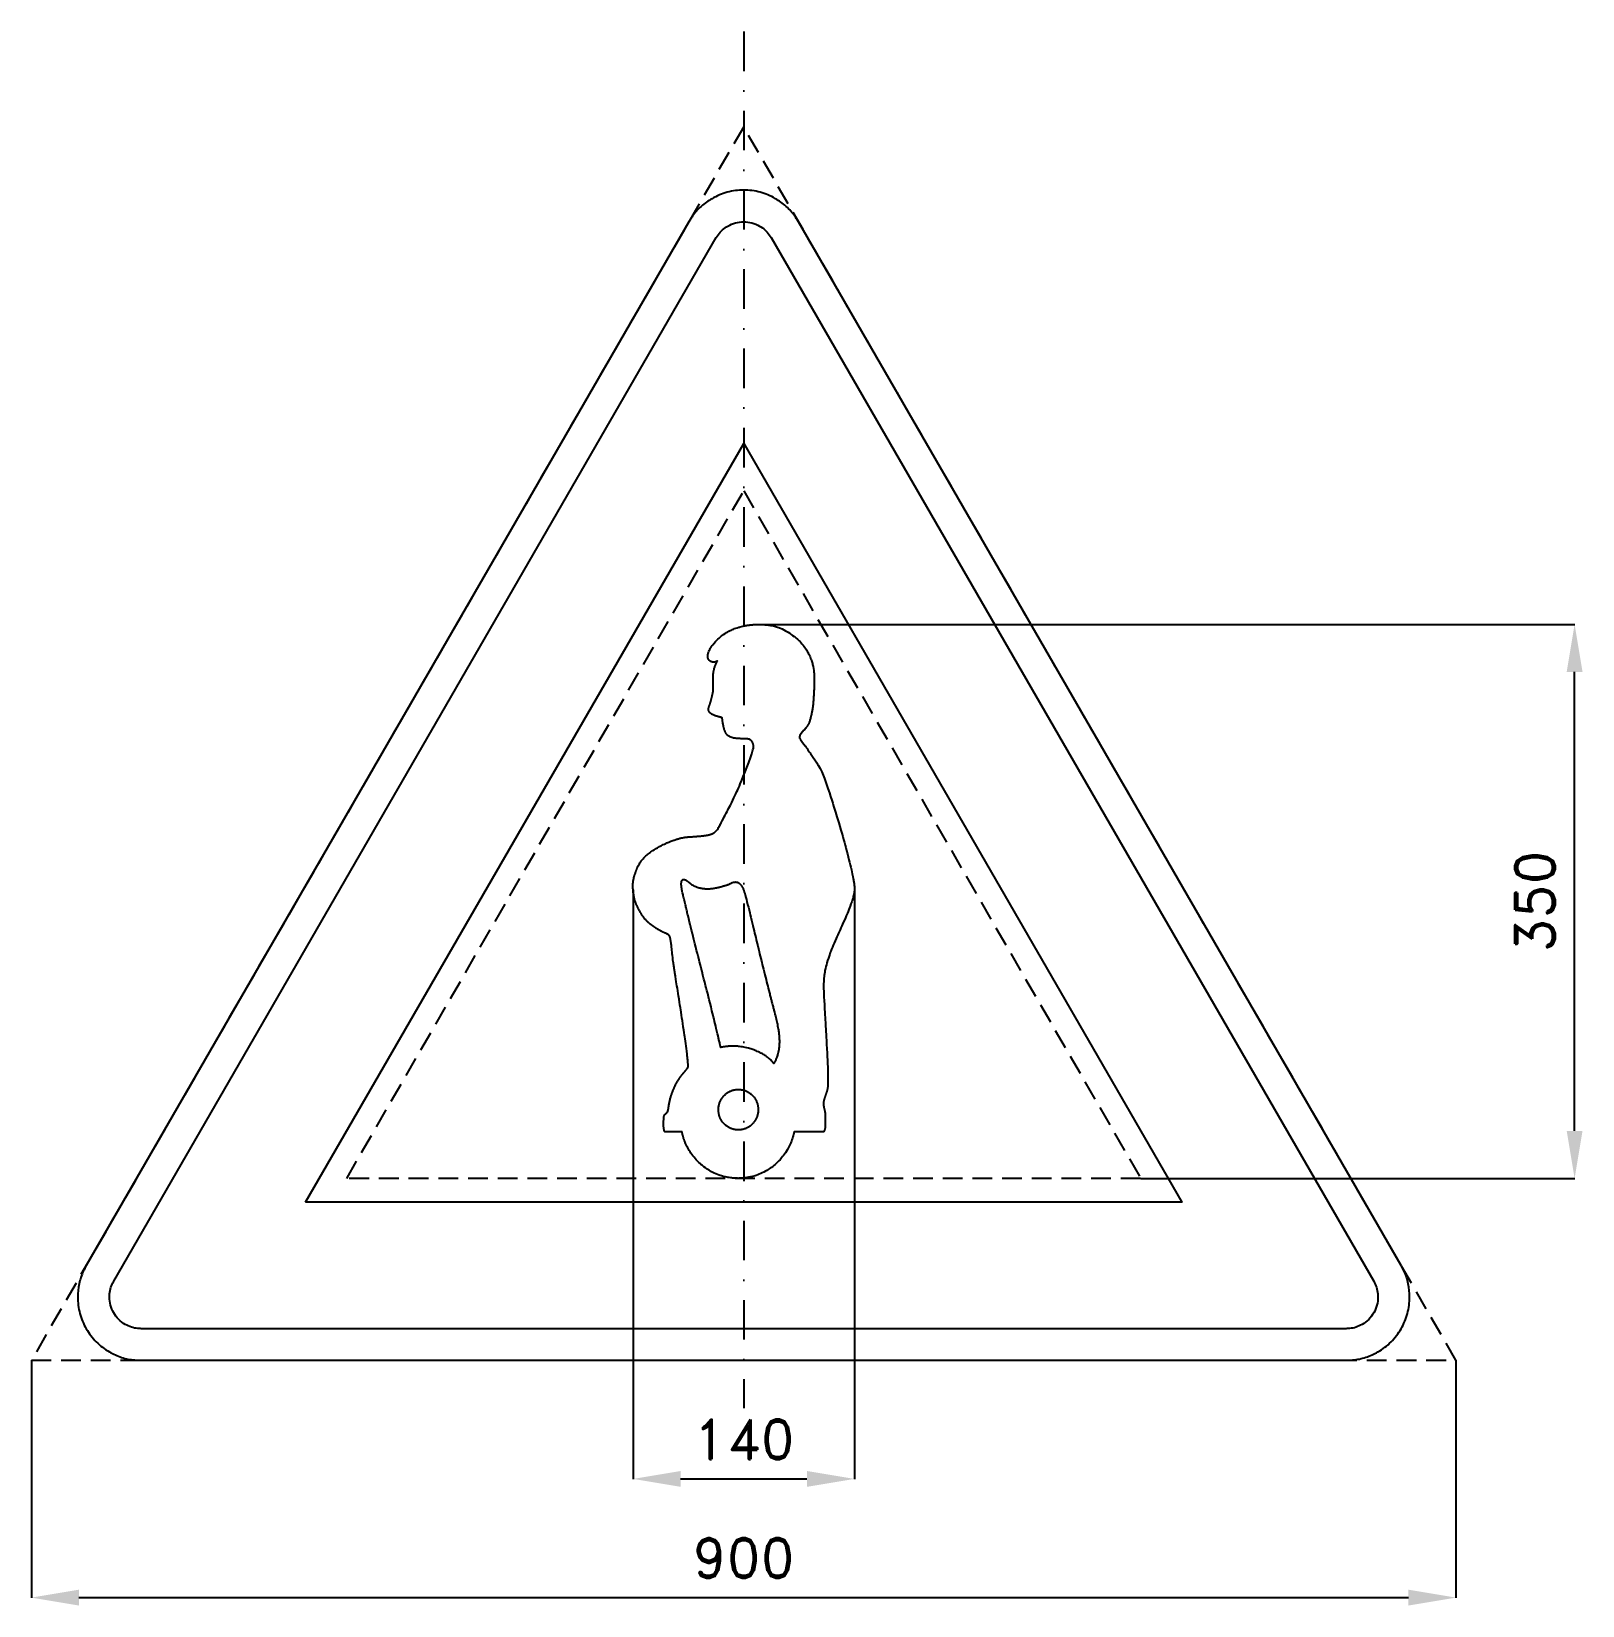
# Model space of a CAD drawing. Header units: millimetres. Extents: x -29 to 951, y -155 to 840.
import ezdxf

# ---------------------------------------------------------------- set-up
doc = ezdxf.new("R2010")
doc.units = ezdxf.units.MM
doc.header["$LTSCALE"] = 5
doc.linetypes.add('ČERCHOVANÁX2', pattern=[2, 1, -0.5, 0, -0.5])
doc.linetypes.add('ČÁRKOVANÁX2', pattern=[1.5, 1, -0.5])
doc.layers.add('Kóty', color=2, linetype='Continuous')
doc.layers.add('Značka', color=7, linetype='Continuous')
doc.styles.get("Standard").update_dxf_attribs({"font": 'romand.shx', "height": 25})
doc.dimstyles.get("Standard").update_dxf_attribs({"dimtxt": 25, "dimasz": 30, "dimexe": 0.18, "dimexo": 0.0625, "dimgap": 12.5, "dimtad": 1, "dimdec": 0, "dimzin": 0, "dimdsep": 46, "dimtxsty": 'Standard', "dimcen": 0.09, "dimadec": 0, "dimazin": 0, "dimtfac": 1, "dimtdec": 0, "dimtofl": 0, "dimtmove": 0, "dimatfit": 3, "dimfxl": 1, "dimtolj": 1, "dimtzin": 0, "dimarcsym": 0})

msp = doc.modelspace()

# ---------------------------------------------------------------- blocks, each defined once
blk = doc.blocks.new('*D0')
at = {"layer": 'Defpoints', "color": 0, "transparency": 16777216}
for p in [(-29.28, 0.06), (870.72, 0.06), (870.72, -149.94)]:
    blk.add_point(p, dxfattribs=at)
at = {"layer": 'Kóty', "color": 0, "lineweight": -2, "transparency": 16777216}
for p, q in [((-29.28, 0), (-29.28, -150.12)), ((870.72, 0), (870.72, -150.12)), ((0.72, -149.94), (840.72, -149.94))]:
    blk.add_line(p, q, dxfattribs=at)
at = {"layer": 'Kóty', "color": 0, "transparency": 16777216}
for points in [[(0.72, -144.94), (0.72, -154.94), (-29.28, -149.94)], [(840.72, -144.94), (840.72, -154.94), (870.72, -149.94)]]:
    blk.add_solid(points, dxfattribs=at)
at = {"layer": 'Kóty', "color": 0, "transparency": 16777216, "insert": (420.72, -124.94), "char_height": 25, "attachment_point": 5}
blk.add_mtext('\\A1;900', dxfattribs=at)
blk = doc.blocks.new('*D1')
at = {"layer": 'Defpoints', "color": 0, "transparency": 16777216}
for p in [(430.45, 465), (945.72, 465), (671.53, 115)]:
    blk.add_point(p, dxfattribs=at)
at = {"layer": 'Kóty', "color": 0, "lineweight": -2, "transparency": 16777216}
for p, q in [((430.52, 465), (945.9, 465)), ((945.72, 145), (945.72, 435)), ((671.59, 115), (945.9, 115))]:
    blk.add_line(p, q, dxfattribs=at)
at = {"layer": 'Kóty', "color": 0, "transparency": 16777216}
for points in [[(940.72, 435), (950.72, 435), (945.72, 465)], [(940.72, 145), (950.72, 145), (945.72, 115)]]:
    blk.add_solid(points, dxfattribs=at)
at = {"layer": 'Kóty', "color": 0, "transparency": 16777216, "insert": (920.72, 290), "char_height": 25, "attachment_point": 5, "rotation": 90}
blk.add_mtext('\\A1;350', dxfattribs=at)
blk = doc.blocks.new('*D2')
at = {"layer": 'Defpoints', "color": 0, "transparency": 16777216}
for p in [(490.69, 298.94), (350.82, 297.43), (490.69, -74.94)]:
    blk.add_point(p, dxfattribs=at)
at = {"layer": 'Kóty', "color": 0, "lineweight": -2, "transparency": 16777216}
for p, q in [((490.69, 298.88), (490.69, -75.12)), ((350.82, 297.37), (350.82, -75.12)), ((380.82, -74.94), (460.69, -74.94))]:
    blk.add_line(p, q, dxfattribs=at)
at = {"layer": 'Kóty', "color": 0, "transparency": 16777216}
for points in [[(380.82, -69.94), (380.82, -79.94), (350.82, -74.94)], [(460.69, -69.94), (460.69, -79.94), (490.69, -74.94)]]:
    blk.add_solid(points, dxfattribs=at)
at = {"layer": 'Kóty', "color": 0, "transparency": 16777216, "insert": (420.76, -49.94), "char_height": 25, "attachment_point": 5}
blk.add_mtext('\\A1;140', dxfattribs=at)

# ---------------------------------------------------------------- dimensions: what is measured, and where the dimension line sits
at = {"layer": 'Kóty'}
dim = msp.add_linear_dim(base=(945.72, 465), p1=(671.53, 115), p2=(430.45, 465), angle=90, dimstyle='Standard', dxfattribs=at)
dim.commit()
dim.dimension.update_dxf_attribs({"geometry": '*D1', "text_midpoint": (920.72, 290)})
for base, p1, p2, picture, middle in [((490.69, -74.94), (350.82, 297.43), (490.69, 298.94), '*D2', (420.76, -49.94)), ((870.72, -149.94), (-29.28, 0.06), (870.72, 0.06), '*D0', (420.72, -124.94))]:
    dim = msp.add_linear_dim(base=base, p1=p1, p2=p2, dimstyle='Standard', dxfattribs=at)
    dim.commit()
    dim.dimension.update_dxf_attribs({"geometry": picture, "text_midpoint": middle})

# ---------------------------------------------------------------- linework, layer by layer
at = {"layer": 'Značka', "color": 6, "linetype": 'ČERCHOVANÁX2', "lineweight": 25, "ltscale": 5}
msp.add_line((420.72, 839.71), (420.72, -30.29), dxfattribs=at)
at = {"layer": 'Značka', "color": 6, "linetype": 'ČÁRKOVANÁX2', "ltscale": 2.5}
for points in [[(870.72, 0.06), (420.72, 779.48), (-29.28, 0.06)], [(169.9, 115), (420.72, 549.42), (671.53, 115)]]:
    msp.add_lwpolyline(points, close=True, dxfattribs=at)
at = {"layer": 'Značka', "color": 5}
for points in [[(836.08, 60), (455.36, 719.42), (454.24, 721.19, 0.010748), (453.08, 722.93, 0.055773), (447.54, 729.17, 0.055979), (440.72, 734.06, 0.069561), (431.09, 738.14, 0.069791), (420.72, 739.42, 0.069502), (410.36, 738.12, 0.067732), (400.72, 734.06, 0.055944), (393.86, 729.2, 0.061133), (388.36, 722.93, 0.012257), (387.19, 721.2), (386.08, 719.42), (5.36, 60, 0.003576), (4.38, 58.15, 0.010722), (3.46, 56.27, 0.055711), (0.83, 48.35, 0.055985), (0, 40, 0.069591), (1.29, 29.62, 0.069767), (5.36, 20, 0.069481), (11.67, 11.68, 0.067775), (20, 5.36, 0.055964), (27.65, 1.85, 0.061097), (35.82, 0.22, 0.01224), (37.91, 0.07, 0.004081), (40, 0), (801.43, 0, 0.003581), (803.53, 0.08, 0.010743), (805.62, 0.22, 0.055797), (813.79, 1.9, 0.055991), (821.43, 5.36, 0.069582), (829.78, 11.66, 0.069787), (836.08, 20, 0.069497), (840.13, 29.62, 0.067792), (841.43, 40, 0.055928), (840.65, 48.37, 0.060939), (837.98, 56.27), (837.06, 58.15), (836.08, 60)], [(426.95, 388.14), (426.95, 388.17), (426.94, 388.21), (426.92, 388.47), (426.88, 388.73), (426.83, 388.97), (426.77, 389.22), (426.7, 389.46), (426.62, 389.69), (426.55, 389.88), (426.47, 390.06), (426.36, 390.29), (426.24, 390.52), (426.11, 390.75), (425.97, 390.98), (425.85, 391.16), (425.71, 391.34), (425.57, 391.5), (425.42, 391.66), (425.3, 391.78), (425.17, 391.9), (425, 392.03), (424.82, 392.15), (424.76, 392.2), (424.69, 392.24), (424.63, 392.27), (424.57, 392.31), (424.51, 392.34), (424.45, 392.37), (424.4, 392.39), (424.35, 392.41), (424.3, 392.44), (424.25, 392.46), (424.24, 392.46), (424.23, 392.47), (424.06, 392.5), (423.9, 392.53), (423.55, 392.59), (423.21, 392.63, 0.012271), (422.31, 392.72, 0.008486), (421.41, 392.77, 0.006238), (420.16, 392.81), (418.91, 392.83, -0.005996), (417.64, 392.87, -0.011331), (416.37, 392.95, -0.013765), (415.36, 393.06, -0.018795), (414.37, 393.23, -0.027309), (413.17, 393.55, -0.029487), (412, 394), (411.67, 394.16), (411.35, 394.33), (411.09, 394.5), (410.84, 394.68), (410.6, 394.87), (410.38, 395.08), (410.21, 395.26), (410.05, 395.44), (409.86, 395.68), (409.69, 395.93), (409.55, 396.15), (409.43, 396.37), (409.33, 396.56), (409.24, 396.75), (409.16, 396.95), (409.08, 397.15), (409.02, 397.31), (408.97, 397.47), (408.9, 397.67), (408.84, 397.88), (408.71, 398.2), (408.58, 398.52), (408.48, 398.79), (408.4, 399.06), (408.31, 399.33), (408.23, 399.61), (408.17, 399.83), (408.12, 400.05), (408.05, 400.33), (407.98, 400.61), (407.87, 401.13), (407.76, 401.65), (407.68, 402.09), (407.6, 402.53), (407.53, 402.97), (407.46, 403.41), (407.41, 403.77), (407.37, 404.12), (407.31, 404.56), (407.26, 405), (407.25, 405.13), (407.24, 405.26), (407.22, 405.37), (407.21, 405.47), (407.2, 405.58), (407.19, 405.69), (407.18, 405.77), (407.17, 405.86), (407.16, 405.95), (407.16, 406.04), (407.15, 406.06), (407.15, 406.07), (407.15, 406.08), (407.14, 406.08), (407.13, 406.08), (407.11, 406.08), (407.08, 406.09), (407.05, 406.1), (407, 406.11), (406.96, 406.13), (406.92, 406.14), (406.87, 406.15), (406.84, 406.16), (406.8, 406.17), (406.76, 406.18), (406.72, 406.19), (406.61, 406.22), (406.51, 406.25), (406.42, 406.28), (406.33, 406.3), (406.25, 406.33), (406.16, 406.35), (406.09, 406.37), (406.02, 406.39), (405.93, 406.41), (405.84, 406.43), (405.58, 406.51), (405.32, 406.58), (405.11, 406.64), (404.89, 406.7), (404.68, 406.76), (404.46, 406.82), (404.29, 406.87), (404.12, 406.92), (403.9, 406.99), (403.69, 407.05), (403.37, 407.15), (403.06, 407.25), (402.79, 407.34), (402.53, 407.43), (402.28, 407.52), (402.02, 407.62), (401.81, 407.7), (401.61, 407.79), (401.36, 407.9), (401.11, 408.02), (400.93, 408.11), (400.76, 408.2), (400.61, 408.28), (400.47, 408.36), (400.32, 408.45), (400.18, 408.54), (400.07, 408.61), (399.96, 408.69), (399.83, 408.79), (399.7, 408.9), (399.59, 409), (399.48, 409.1), (399.39, 409.19), (399.3, 409.29), (399.21, 409.38), (399.13, 409.48), (399.07, 409.56), (399.01, 409.64), (398.94, 409.75), (398.88, 409.86), (398.8, 409.99), (398.74, 410.12), (398.69, 410.23), (398.64, 410.35), (398.6, 410.47), (398.57, 410.59), (398.55, 410.69), (398.53, 410.79), (398.51, 410.91), (398.49, 411.04), (398.48, 411.15), (398.47, 411.26), (398.47, 411.36), (398.47, 411.45), (398.47, 411.55), (398.48, 411.64), (398.48, 411.72), (398.49, 411.79), (398.5, 411.88), (398.52, 411.98), (398.55, 412.15), (398.59, 412.31), (398.62, 412.45), (398.66, 412.59), (398.7, 412.73), (398.75, 412.86), (398.79, 412.97), (398.83, 413.08), (398.87, 413.21), (398.92, 413.35), (398.98, 413.5), (399.04, 413.66), (399.08, 413.78), (399.13, 413.91), (399.18, 414.04), (399.22, 414.17), (399.26, 414.27), (399.3, 414.38), (399.34, 414.5), (399.38, 414.63), (399.45, 414.84), (399.52, 415.04), (399.58, 415.21), (399.63, 415.39), (399.68, 415.56), (399.74, 415.73), (399.78, 415.87), (399.82, 416.01), (399.87, 416.18), (399.92, 416.35), (399.98, 416.57), (400.04, 416.78), (400.09, 416.96), (400.14, 417.14), (400.19, 417.32), (400.24, 417.5), (400.27, 417.64), (400.31, 417.78), (400.36, 417.96), (400.4, 418.14), (400.46, 418.36), (400.51, 418.57), (400.55, 418.75), (400.6, 418.92), (400.64, 419.1), (400.68, 419.28), (400.72, 419.42), (400.75, 419.57), (400.79, 419.75), (400.83, 419.92), (400.85, 420.03), (400.87, 420.13), (400.89, 420.22), (400.91, 420.31), (400.93, 420.39), (400.95, 420.48), (400.96, 420.55), (400.98, 420.62), (400.99, 420.7), (401.01, 420.79), (401.04, 420.93), (401.07, 421.07), (401.1, 421.19), (401.12, 421.3), (401.15, 421.42), (401.17, 421.54), (401.19, 421.63), (401.2, 421.72), (401.23, 421.84), (401.25, 421.96), (401.33, 422.48), (401.39, 423.01), (401.44, 423.45), (401.47, 423.9), (401.49, 424.34), (401.5, 424.78), (401.51, 425.14), (401.51, 425.5), (401.51, 425.94), (401.5, 426.39), (401.49, 426.82), (401.48, 427.25), (401.46, 427.6), (401.45, 427.96), (401.43, 428.32), (401.42, 428.67), (401.41, 428.96), (401.4, 429.24), (401.39, 429.6), (401.38, 429.95), (401.37, 430.41), (401.37, 430.86), (401.37, 431.24), (401.38, 431.61), (401.39, 431.99), (401.4, 432.37), (401.42, 432.67), (401.44, 432.97), (401.48, 433.35), (401.51, 433.72), (401.56, 434.13), (401.62, 434.54), (401.67, 434.87), (401.73, 435.21), (401.79, 435.55), (401.86, 435.88), (401.92, 436.15), (401.98, 436.41), (402.06, 436.75), (402.15, 437.08), (402.29, 437.58), (402.45, 438.08), (402.58, 438.49), (402.73, 438.9), (402.88, 439.31), (403.04, 439.72), (403.17, 440.04), (403.31, 440.36), (403.46, 440.7), (403.61, 441.03), (403.64, 441.09), (403.67, 441.15), (403.67, 441.16), (403.68, 441.17), (403.69, 441.2), (403.7, 441.22), (403.73, 441.28), (403.76, 441.34), (403.79, 441.41), (403.83, 441.49), (403.87, 441.57), (403.91, 441.65), (403.94, 441.71), (403.97, 441.77), (404, 441.84), (404.04, 441.91), (404.04, 441.92), (404.05, 441.93), (404.04, 441.93), (404.03, 441.92), (404.01, 441.9), (403.99, 441.89), (403.97, 441.87), (403.94, 441.85), (403.92, 441.83), (403.89, 441.81), (403.87, 441.8), (403.85, 441.79), (403.83, 441.77), (403.8, 441.76), (403.74, 441.71), (403.67, 441.67), (403.62, 441.64), (403.56, 441.61), (403.5, 441.58), (403.45, 441.56), (403.4, 441.54), (403.35, 441.52), (403.3, 441.49), (403.24, 441.47), (403.12, 441.43), (403.01, 441.39), (402.91, 441.36), (402.81, 441.33), (402.72, 441.31), (402.62, 441.29), (402.54, 441.27), (402.46, 441.26), (402.36, 441.25), (402.26, 441.24, -0.00743), (402.01, 441.21, -0.016082), (401.75, 441.2, -0.015792), (401.54, 441.2), (401.33, 441.21), (401.12, 441.24), (400.91, 441.27), (400.74, 441.31), (400.58, 441.35), (400.37, 441.42), (400.18, 441.5), (399.99, 441.57), (399.81, 441.66), (399.66, 441.74), (399.51, 441.83), (399.38, 441.93), (399.24, 442.03), (399.14, 442.12), (399.04, 442.21), (398.92, 442.33), (398.81, 442.45), (398.67, 442.63), (398.55, 442.81), (398.45, 442.97), (398.37, 443.14), (398.29, 443.31), (398.22, 443.48), (398.17, 443.62), (398.13, 443.77), (398.09, 443.95), (398.05, 444.13), (398.01, 444.43), (397.99, 444.73), (397.99, 444.98), (398, 445.23), (398.02, 445.47), (398.05, 445.72), (398.09, 445.92), (398.13, 446.12), (398.18, 446.36), (398.24, 446.6), (398.47, 447.34), (398.74, 448.06), (398.99, 448.65), (399.28, 449.22), (399.6, 449.78), (399.93, 450.33), (400.22, 450.76), (400.51, 451.18), (400.89, 451.7), (401.29, 452.21), (402.08, 453.2), (402.9, 454.16), (403.61, 454.92), (404.36, 455.67), (405.12, 456.38), (405.91, 457.06), (406.55, 457.59), (407.21, 458.09), (408.06, 458.7), (408.93, 459.27), (409.79, 459.82), (410.67, 460.34), (411.42, 460.75), (412.18, 461.14), (412.95, 461.5), (413.74, 461.85), (414.37, 462.11), (415, 462.36), (415.81, 462.65), (416.62, 462.93), (417.6, 463.24, -0.007215), (418.59, 463.53), (419.42, 463.75), (420.25, 463.96, -0.005772), (421.09, 464.14, -0.005811), (421.93, 464.3), (422.6, 464.42, -0.005306), (423.28, 464.53, -0.005665), (424.13, 464.64, -0.003665), (424.98, 464.73, -0.003488), (425.79, 464.82, -0.005367), (426.61, 464.89, -0.004917), (427.3, 464.93, -0.004106), (427.98, 464.96, -0.003556), (428.66, 464.99, -0.00356), (429.35, 465), (429.9, 465), (430.45, 465), (431.13, 464.99), (431.82, 464.97, -0.003444), (432.83, 464.94, -0.005494), (433.84, 464.88, -0.00552), (434.68, 464.82), (435.52, 464.74), (436.36, 464.65), (437.19, 464.53), (437.85, 464.42), (438.51, 464.29), (439.33, 464.11), (440.15, 463.91, -0.010987), (441.51, 463.52, -0.01419), (442.84, 463.06, -0.012249), (443.94, 462.63), (445.02, 462.14), (446.09, 461.62), (447.13, 461.06), (447.96, 460.59), (448.77, 460.09), (449.77, 459.44), (450.76, 458.76), (451.65, 458.13), (452.53, 457.48), (453.24, 456.92), (453.94, 456.35), (454.63, 455.76), (455.3, 455.14), (455.82, 454.64), (456.33, 454.13), (456.95, 453.47), (457.55, 452.79), (458.23, 451.98), (458.89, 451.15), (459.41, 450.43), (459.92, 449.7), (460.4, 448.95), (460.85, 448.19), (461.21, 447.57), (461.54, 446.94), (461.94, 446.15), (462.31, 445.34), (462.67, 444.53), (463.01, 443.72), (463.27, 443.03), (463.51, 442.33), (463.74, 441.64), (463.95, 440.93), (464.11, 440.36), (464.25, 439.79), (464.41, 439.08), (464.56, 438.36), (464.78, 437.18), (464.95, 435.99), (465.07, 435), (465.16, 434.01), (465.23, 433.01), (465.27, 432.01), (465.3, 431.21), (465.31, 430.41), (465.31, 429.4), (465.3, 428.4), (465.28, 427.56), (465.26, 426.71), (465.24, 426.01), (465.22, 425.3), (465.19, 424.6), (465.16, 423.89), (465.13, 423.33), (465.1, 422.77), (465.06, 422.07), (465.02, 421.36), (464.99, 420.69), (464.95, 420.01), (464.91, 419.45), (464.88, 418.88), (464.84, 418.32), (464.8, 417.75), (464.77, 417.3), (464.73, 416.85), (464.69, 416.29), (464.64, 415.72), (464.58, 415.07), (464.52, 414.42), (464.46, 413.88), (464.39, 413.33), (464.32, 412.8), (464.25, 412.26), (464.19, 411.83), (464.12, 411.4), (464.03, 410.86), (463.93, 410.33), (463.84, 409.84), (463.74, 409.35), (463.66, 408.94), (463.57, 408.53), (463.47, 408.13), (463.38, 407.72), (463.3, 407.39), (463.22, 407.07), (463.13, 406.66), (463.03, 406.25), (462.88, 405.65), (462.73, 405.06), (462.59, 404.57), (462.44, 404.08), (462.29, 403.6), (462.11, 403.12), (461.96, 402.75), (461.8, 402.38), (461.57, 401.93), (461.32, 401.49), (461.2, 401.29), (461.08, 401.1), (460.97, 400.94), (460.86, 400.78), (460.75, 400.62), (460.64, 400.46), (460.54, 400.34), (460.45, 400.21), (460.35, 400.08), (460.25, 399.95), (460.23, 399.93), (460.21, 399.9), (459.96, 399.59), (459.71, 399.27), (459.25, 398.7), (458.8, 398.14), (457.94, 397.09), (457.09, 396.02), (456.66, 395.45), (456.28, 394.85), (456.13, 394.54), (456.01, 394.22), (455.97, 394), (455.95, 393.78), (455.96, 393.56), (456, 393.35), (456.07, 393.12), (456.17, 392.9), (456.35, 392.56), (456.56, 392.23), (457.02, 391.59), (457.5, 390.96), (458.61, 389.52), (459.69, 388.05), (460.24, 387.29), (460.79, 386.52), (461.25, 385.88), (461.7, 385.24), (462.16, 384.6), (462.62, 383.96), (462.98, 383.44), (463.34, 382.93), (463.8, 382.28), (464.25, 381.64), (466.11, 378.9, -0.014828), (467.84, 376.08), (468.98, 374.01), (470.01, 371.89), (470.93, 369.79), (471.77, 367.65), (472.44, 365.8), (473.08, 363.94), (473.98, 361.25), (474.87, 358.55), (475.61, 356.29), (476.34, 354.03), (476.95, 352.15), (477.54, 350.26), (478.14, 348.37), (478.72, 346.48), (479.19, 344.97), (479.65, 343.45), (480.22, 341.56), (480.79, 339.66), (481.48, 337.32), (482.17, 334.99), (482.73, 333.04), (483.29, 331.09), (483.84, 329.13), (484.39, 327.18), (484.82, 325.61), (485.24, 324.05), (485.76, 322.09), (486.28, 320.12), (486.77, 318.23), (487.25, 316.33), (487.64, 314.75), (488.03, 313.16), (488.4, 311.57), (488.76, 309.98), (489.04, 308.7), (489.31, 307.42), (489.64, 305.82), (489.96, 304.21), (490.08, 303.58), (490.2, 302.95), (490.29, 302.43), (490.38, 301.9), (490.46, 301.38), (490.53, 300.85), (490.58, 300.43), (490.62, 300), (490.66, 299.47), (490.69, 298.94), (490.7, 298.7), (490.71, 298.47), (490.71, 298.27), (490.71, 298.07), (490.71, 297.87), (490.71, 297.67), (490.7, 297.51), (490.7, 297.35), (490.69, 297.15), (490.68, 296.95), (490.6, 296.08), (490.47, 295.21), (490.33, 294.49), (490.17, 293.78), (489.99, 293.07), (489.79, 292.36), (489.62, 291.79), (489.44, 291.23), (489.21, 290.53), (488.97, 289.83), (488.49, 288.46), (487.99, 287.08), (487.56, 285.95), (487.12, 284.82), (486.68, 283.7), (486.22, 282.58), (485.85, 281.68), (485.48, 280.79), (485, 279.68), (484.52, 278.58), (483.88, 277.12), (483.23, 275.67), (482.68, 274.46), (482.13, 273.26), (481.58, 272.05), (481.03, 270.84), (480.59, 269.88), (480.16, 268.91), (479.61, 267.7), (479.08, 266.49), (478.43, 265.02), (477.8, 263.55), (477.28, 262.32), (476.78, 261.09), (476.29, 259.85), (475.81, 258.61), (475.43, 257.61), (475.07, 256.6), (474.62, 255.34), (474.2, 254.07), (473.73, 252.63), (473.29, 251.19), (472.94, 249.98), (472.63, 248.76), (472.33, 247.53), (472.07, 246.3), (471.89, 245.31), (471.73, 244.32), (471.58, 243.26), (471.46, 242.2), (471.45, 242.01), (471.43, 241.82), (471.43, 241.81), (471.43, 241.79), (471.42, 241.75), (471.42, 241.72), (471.41, 241.63), (471.4, 241.54), (471.39, 241.42), (471.38, 241.3), (471.37, 241.18), (471.36, 241.06), (471.35, 240.96), (471.34, 240.87), (471.34, 240.75), (471.33, 240.63), (471.31, 240.34), (471.3, 240.06), (471.28, 239.82), (471.27, 239.59), (471.27, 239.35), (471.26, 239.11), (471.25, 238.92), (471.25, 238.73), (471.24, 238.53), (471.24, 238.33), (471.24, 238.3), (471.24, 238.26), (471.24, 238.04), (471.23, 237.82), (471.23, 237.39), (471.23, 236.95), (471.23, 235.87), (471.24, 234.78), (471.28, 233.33), (471.32, 231.88), (471.38, 230.43), (471.45, 228.98), (471.52, 227.82), (471.58, 226.66), (471.67, 225.21), (471.75, 223.76), (471.86, 221.84), (471.98, 219.93), (472.07, 218.33), (472.16, 216.74), (472.25, 215.14), (472.34, 213.55), (472.41, 212.27), (472.48, 211), (472.57, 209.4), (472.65, 207.81), (472.76, 205.86), (472.87, 203.92), (472.96, 202.3), (473.05, 200.69), (473.14, 199.07), (473.23, 197.45), (473.3, 196.15), (473.36, 194.86), (473.45, 193.24), (473.53, 191.62), (473.61, 190.02), (473.69, 188.41), (473.75, 187.08), (473.8, 185.74), (473.85, 184.41), (473.89, 183.07), (473.91, 182), (473.93, 180.93), (473.94, 179.6), (473.95, 178.26), (473.94, 177.8), (473.94, 177.34), (473.94, 176.95), (473.93, 176.57), (473.93, 176.18), (473.92, 175.8), (473.91, 175.49), (473.91, 175.18), (473.9, 174.79), (473.88, 174.41), (473.87, 174.08), (473.86, 173.75), (473.85, 173.48), (473.83, 173.21), (473.81, 172.93), (473.78, 172.66), (473.76, 172.44), (473.74, 172.23), (473.7, 171.96), (473.65, 171.69), (473.62, 171.5), (473.58, 171.32), (473.55, 171.16), (473.51, 171.01), (473.48, 170.86), (473.44, 170.71), (473.4, 170.58), (473.37, 170.46), (473.33, 170.31), (473.28, 170.16), (473.22, 169.95), (473.16, 169.73), (473.1, 169.56), (473.04, 169.38), (472.98, 169.2), (472.92, 169.03), (472.88, 168.89), (472.83, 168.75), (472.77, 168.57), (472.71, 168.4), (472.63, 168.18), (472.55, 167.95), (472.49, 167.77), (472.42, 167.59), (472.36, 167.4), (472.29, 167.22), (472.24, 167.07), (472.19, 166.92), (472.13, 166.74), (472.06, 166.55), (471.99, 166.34), (471.92, 166.12), (471.86, 165.94), (471.8, 165.76), (471.74, 165.58), (471.68, 165.4), (471.64, 165.26), (471.6, 165.11), (471.55, 164.93), (471.5, 164.75), (471.47, 164.65), (471.44, 164.55), (471.42, 164.47), (471.4, 164.38), (471.37, 164.3), (471.35, 164.22), (471.34, 164.15), (471.32, 164.08), (471.3, 164), (471.28, 163.92), (471.26, 163.82), (471.25, 163.73), (471.23, 163.65), (471.22, 163.58), (471.2, 163.5), (471.19, 163.42), (471.18, 163.36), (471.17, 163.3), (471.16, 163.22), (471.15, 163.14), (471.12, 162.9), (471.1, 162.65), (471.09, 162.45), (471.09, 162.25), (471.09, 162.04), (471.1, 161.84), (471.11, 161.67), (471.12, 161.51), (471.14, 161.31), (471.17, 161.11), (471.19, 160.9), (471.22, 160.7), (471.25, 160.53), (471.28, 160.36), (471.31, 160.2), (471.35, 160.03), (471.38, 159.9), (471.41, 159.76), (471.44, 159.6), (471.48, 159.43), (471.53, 159.22), (471.58, 159.01), (471.62, 158.84), (471.66, 158.67), (471.7, 158.5), (471.74, 158.32), (471.77, 158.18), (471.8, 158.04), (471.84, 157.87), (471.88, 157.7), (471.93, 157.48), (471.97, 157.26), (472.01, 157.07), (472.04, 156.89), (472.07, 156.7), (472.1, 156.51), (472.12, 156.36), (472.14, 156.22), (472.16, 156.03), (472.18, 155.84), (472.19, 155.75), (472.2, 155.65), (472.21, 155.57), (472.22, 155.49), (472.22, 155.41), (472.23, 155.33), (472.23, 155.27), (472.23, 155.21), (472.24, 155.13), (472.24, 155.05), (472.24, 154.95), (472.24, 154.85), (472.24, 154.77), (472.24, 154.68), (472.24, 154.6), (472.24, 154.52), (472.24, 154.45), (472.24, 154.39), (472.24, 154.3), (472.24, 154.22), (472.24, 153.94), (472.24, 153.66), (472.24, 153.43), (472.24, 153.2), (472.24, 152.96), (472.25, 152.73), (472.25, 152.55), (472.25, 152.36), (472.26, 152.13), (472.26, 151.89), (472.27, 151.63), (472.27, 151.36), (472.28, 151.13), (472.28, 150.91), (472.29, 150.69), (472.29, 150.47), (472.29, 150.29), (472.3, 150.11), (472.3, 149.89), (472.3, 149.66), (472.29, 149.4), (472.29, 149.13), (472.29, 148.91), (472.28, 148.69), (472.27, 148.47), (472.26, 148.24), (472.25, 148.07), (472.23, 147.89), (472.22, 147.67), (472.19, 147.45), (472.17, 147.21), (472.14, 146.98), (472.11, 146.78), (472.08, 146.59), (472.05, 146.39), (472, 146.2), (471.97, 146.05), (471.93, 145.9), (471.87, 145.71), (471.81, 145.52), (471.78, 145.44), (471.75, 145.37), (471.73, 145.3), (471.7, 145.24), (471.67, 145.17), (471.64, 145.11), (471.62, 145.06), (471.6, 145.01), (471.57, 144.95), (471.54, 144.89), (471.51, 144.85), (471.49, 144.81), (471.47, 144.77), (471.45, 144.74), (471.43, 144.7), (471.41, 144.67), (471.39, 144.64), (471.38, 144.62), (471.35, 144.58), (471.33, 144.55), (471.31, 144.53), (471.3, 144.51), (471.28, 144.49), (471.27, 144.47), (471.25, 144.45), (471.24, 144.43), (471.23, 144.42), (471.22, 144.4), (471.2, 144.38), (471.19, 144.37), (452.57, 144.37), (452.57, 144.34), (452.56, 144.32), (452.53, 144.16), (452.49, 144.01), (452.46, 143.86), (452.43, 143.71), (452.39, 143.56), (452.36, 143.41), (452.33, 143.29), (452.3, 143.17), (452.27, 143.04), (452.24, 142.92), (452.24, 142.89), (452.23, 142.87), (452.2, 142.72), (452.16, 142.56), (452.08, 142.26), (452, 141.95), (451.79, 141.19), (451.56, 140.44), (451.23, 139.43), (450.86, 138.44), (450.47, 137.46), (450.05, 136.5), (449.7, 135.73), (449.32, 134.98), (448.82, 134.05), (448.3, 133.13), (447.7, 132.11), (447.06, 131.11), (446.51, 130.3), (445.93, 129.5), (445.33, 128.72), (444.7, 127.96), (444.19, 127.37), (443.66, 126.78), (442.99, 126.07), (442.29, 125.37), (441.44, 124.56), (440.57, 123.77), (439.83, 123.13), (439.06, 122.52), (438.28, 121.93), (437.48, 121.36), (436.83, 120.92), (436.17, 120.5), (435.34, 119.99), (434.48, 119.51), (433.44, 118.94), (432.37, 118.4), (431.47, 117.98), (430.56, 117.59), (429.64, 117.23), (428.7, 116.9), (427.95, 116.65), (427.19, 116.42), (426.24, 116.17), (425.27, 115.93), (424.8, 115.82), (424.32, 115.72), (423.93, 115.64), (423.53, 115.57), (423.13, 115.5), (422.73, 115.43), (422.41, 115.38), (422.09, 115.34), (421.69, 115.29), (421.29, 115.24), (420.98, 115.2), (420.67, 115.17), (420.42, 115.15), (420.16, 115.12), (419.9, 115.1), (419.65, 115.08), (419.44, 115.07), (419.24, 115.06), (418.98, 115.04), (418.72, 115.03), (418.54, 115.03, -0.000978), (418.35, 115.02), (418.19, 115.02), (418.04, 115.01), (417.88, 115.01), (417.72, 115.01), (417.6, 115.01), (417.47, 115), (417.34, 115), (417.21, 115), (417.18, 115), (417.16, 115), (417.14, 115), (417.11, 115), (417.07, 115), (417.02, 115), (416.9, 115), (416.79, 115.01), (416.63, 115.01), (416.47, 115.01), (416.32, 115.01), (416.16, 115.02), (416.04, 115.02), (415.91, 115.02), (415.76, 115.03), (415.6, 115.03), (415.23, 115.05), (414.86, 115.07), (414.55, 115.09), (414.24, 115.12), (413.94, 115.14), (413.63, 115.17), (413.39, 115.2), (413.14, 115.22), (412.83, 115.26), (412.53, 115.3), (411.63, 115.43), (410.74, 115.58), (410, 115.72), (409.27, 115.88), (408.53, 116.05), (407.81, 116.24), (407.23, 116.4), (406.65, 116.58), (405.93, 116.81), (405.22, 117.06), (404.11, 117.47), (403.02, 117.91), (402.12, 118.31), (401.23, 118.74), (400.36, 119.2), (399.5, 119.67), (398.82, 120.08), (398.15, 120.49), (397.32, 121.04), (396.52, 121.6), (395.57, 122.29), (394.64, 123.01), (393.88, 123.64), (393.15, 124.29), (392.43, 124.95), (391.73, 125.64), (391.19, 126.21), (390.65, 126.78), (390.01, 127.52), (389.38, 128.28), (388.64, 129.2), (387.92, 130.15), (387.35, 130.96), (386.81, 131.79), (386.28, 132.63), (385.79, 133.48), (385.4, 134.18), (385.04, 134.88), (384.61, 135.77), (384.2, 136.67), (384.01, 137.12), (383.82, 137.56), (383.66, 137.93), (383.52, 138.31), (383.37, 138.68), (383.23, 139.06), (383.13, 139.36), (383.02, 139.66), (382.89, 140.05), (382.77, 140.43), (382.67, 140.72), (382.58, 141.01), (382.51, 141.25), (382.44, 141.5), (382.37, 141.74), (382.3, 141.98), (382.25, 142.18), (382.2, 142.38), (382.13, 142.62), (382.07, 142.87), (382.03, 143.05), (381.99, 143.23), (381.95, 143.38), (381.92, 143.53), (381.89, 143.68), (381.85, 143.83), (381.83, 143.95), (381.8, 144.07), (381.77, 144.19), (381.74, 144.32), (381.74, 144.34), (381.73, 144.37), (370.86, 144.37), (370.84, 144.39), (370.83, 144.41), (370.82, 144.43), (370.82, 144.45), (370.81, 144.47), (370.8, 144.49), (370.79, 144.5), (370.78, 144.52), (370.78, 144.54), (370.77, 144.56), (370.69, 144.74), (370.62, 144.92), (370.57, 145.08), (370.52, 145.24), (370.48, 145.4), (370.44, 145.56), (370.41, 145.69), (370.38, 145.82), (370.35, 145.98), (370.32, 146.15), (370.28, 146.36), (370.25, 146.58), (370.22, 146.76), (370.2, 146.94), (370.18, 147.12), (370.17, 147.3), (370.15, 147.45), (370.14, 147.59), (370.13, 147.77), (370.12, 147.96), (370.11, 148.19), (370.1, 148.42), (370.09, 148.61), (370.09, 148.81), (370.08, 149), (370.08, 149.2), (370.08, 149.35), (370.08, 149.51), (370.08, 149.7), (370.09, 149.89), (370.09, 150.13), (370.1, 150.36), (370.1, 150.55), (370.11, 150.74), (370.12, 150.93), (370.13, 151.12), (370.13, 151.28), (370.14, 151.43), (370.15, 151.62), (370.16, 151.82), (370.17, 151.9), (370.17, 151.99), (370.18, 152.06), (370.18, 152.14), (370.19, 152.21), (370.19, 152.28), (370.19, 152.34), (370.2, 152.4), (370.2, 152.47), (370.21, 152.55), (370.21, 152.63), (370.22, 152.71), (370.23, 152.78), (370.23, 152.85), (370.24, 152.92), (370.24, 152.99), (370.24, 153.04), (370.25, 153.1), (370.25, 153.16), (370.26, 153.23), (370.28, 153.42), (370.29, 153.62), (370.31, 153.77), (370.34, 153.93), (370.36, 154.09), (370.4, 154.25), (370.43, 154.37), (370.46, 154.49), (370.51, 154.64), (370.57, 154.79), (370.6, 154.85), (370.63, 154.91), (370.65, 154.97), (370.68, 155.02), (370.71, 155.07), (370.74, 155.12), (370.76, 155.16), (370.79, 155.2), (370.82, 155.24), (370.86, 155.29), (370.89, 155.34), (370.93, 155.38), (370.96, 155.42), (370.99, 155.45), (371.02, 155.49), (371.06, 155.52), (371.09, 155.55), (371.11, 155.58), (371.15, 155.61), (371.19, 155.64), (371.25, 155.69), (371.31, 155.74), (371.36, 155.78), (371.41, 155.82), (371.46, 155.86), (371.52, 155.9), (371.56, 155.93), (371.6, 155.96), (371.65, 156), (371.7, 156.04), (371.76, 156.08), (371.82, 156.13), (371.86, 156.16), (371.91, 156.2), (371.96, 156.24), (372, 156.29), (372.04, 156.32), (372.07, 156.35), (372.11, 156.4), (372.15, 156.44), (372.21, 156.51), (372.27, 156.58), (372.32, 156.64), (372.36, 156.7), (372.4, 156.76), (372.45, 156.82), (372.48, 156.87), (372.51, 156.93), (372.55, 156.99), (372.58, 157.06), (372.65, 157.2), (372.71, 157.33), (372.76, 157.45), (372.8, 157.57), (372.84, 157.68), (372.88, 157.8), (372.91, 157.9), (372.94, 158), (372.97, 158.12), (373, 158.24), (373.01, 158.3), (373.02, 158.35), (373.03, 158.4), (373.04, 158.44), (373.05, 158.49), (373.06, 158.54), (373.07, 158.57), (373.08, 158.61), (373.09, 158.66), (373.1, 158.7), (373.11, 158.8), (373.13, 158.9), (373.14, 158.98), (373.15, 159.06), (373.17, 159.14), (373.18, 159.22), (373.19, 159.29), (373.19, 159.35), (373.2, 159.42), (373.21, 159.49), (373.22, 159.5), (373.22, 159.51), (373.23, 159.59), (373.24, 159.67), (373.26, 159.83), (373.28, 159.99), (373.34, 160.4), (373.4, 160.79), (373.49, 161.33), (373.58, 161.86), (373.67, 162.39), (373.78, 162.92), (373.86, 163.34), (373.95, 163.76), (374.08, 164.29), (374.2, 164.81), (374.33, 165.32), (374.47, 165.84), (374.59, 166.26), (374.71, 166.68), (374.84, 167.1), (374.98, 167.52), (375.09, 167.86), (375.21, 168.19), (375.35, 168.61), (375.51, 169.02), (375.69, 169.52), (375.88, 170.01), (376.04, 170.42), (376.21, 170.82), (376.38, 171.23), (376.56, 171.63), (376.7, 171.95), (376.85, 172.27), (377.04, 172.67), (377.23, 173.06), (377.46, 173.54), (377.7, 174.02), (377.9, 174.41), (378.11, 174.8), (378.33, 175.19), (378.54, 175.58), (378.72, 175.88), (378.9, 176.19), (379.13, 176.57), (379.36, 176.95), (379.47, 177.13), (379.58, 177.31), (379.68, 177.46), (379.77, 177.62), (379.87, 177.77), (379.97, 177.92), (380.04, 178.04), (380.12, 178.16), (380.22, 178.31), (380.32, 178.46), (380.44, 178.64), (380.55, 178.82), (380.65, 178.97), (380.75, 179.12), (380.85, 179.27), (380.96, 179.42), (381.04, 179.54), (381.12, 179.66), (381.23, 179.8), (381.34, 179.95), (381.45, 180.09), (381.55, 180.23), (381.65, 180.35), (381.74, 180.46), (381.83, 180.58), (381.93, 180.69), (382, 180.78), (382.08, 180.88), (382.17, 180.99), (382.27, 181.1), (382.4, 181.25), (382.52, 181.39), (382.63, 181.51), (382.73, 181.63), (382.84, 181.75), (382.94, 181.87), (383.02, 181.97), (383.11, 182.06), (383.21, 182.18), (383.32, 182.3), (383.44, 182.45), (383.57, 182.59), (383.67, 182.71), (383.78, 182.84), (383.88, 182.96), (383.99, 183.08), (384.07, 183.18), (384.15, 183.27), (384.25, 183.4), (384.36, 183.52), (384.46, 183.64), (384.56, 183.77), (384.65, 183.87), (384.73, 183.97), (384.81, 184.08), (384.89, 184.18), (384.96, 184.27), (385.02, 184.35), (385.1, 184.46), (385.18, 184.57), (385.2, 184.61), (385.23, 184.65), (385.25, 184.68), (385.27, 184.71), (385.29, 184.75), (385.32, 184.78), (385.33, 184.81), (385.35, 184.84), (385.37, 184.87), (385.39, 184.9), (385.4, 184.92), (385.41, 184.94), (385.42, 184.96), (385.43, 184.98), (385.44, 184.99), (385.45, 185.01), (385.45, 185.03), (385.46, 185.04), (385.47, 185.06), (385.48, 185.08), (385.48, 185.09), (385.49, 185.1), (385.49, 185.11), (385.49, 185.12), (385.5, 185.13), (385.5, 185.13), (385.5, 185.14), (385.51, 185.15), (385.51, 185.16), (385.51, 185.17), (385.52, 185.22), (385.53, 185.27), (385.54, 185.31), (385.55, 185.35), (385.56, 185.39), (385.56, 185.43), (385.57, 185.46), (385.57, 185.5), (385.58, 185.54), (385.59, 185.58), (385.61, 185.77), (385.62, 185.96), (385.62, 186.11), (385.62, 186.27), (385.62, 186.43), (385.61, 186.58), (385.61, 186.71), (385.6, 186.84), (385.59, 186.99), (385.58, 187.15), (385.52, 187.91), (385.45, 188.67), (385.4, 189.31), (385.34, 189.94), (385.27, 190.57), (385.21, 191.2), (385.16, 191.7), (385.1, 192.2), (385.03, 192.83), (384.96, 193.46), (384.75, 195.27), (384.52, 197.09), (384.32, 198.6), (384.12, 200.11), (383.9, 201.62), (383.69, 203.13), (383.51, 204.34), (383.33, 205.55), (383.1, 207.06), (382.88, 208.57), (382.55, 210.71), (382.23, 212.85), (381.96, 214.63), (381.69, 216.41), (381.42, 218.19), (381.14, 219.97), (380.93, 221.39), (380.71, 222.82), (380.43, 224.6), (380.15, 226.37), (379.85, 228.31), (379.55, 230.24), (379.3, 231.85), (379.05, 233.46), (378.79, 235.07), (378.54, 236.68), (378.34, 237.97), (378.14, 239.25), (377.88, 240.86), (377.63, 242.47), (377.54, 243.07), (377.45, 243.67), (377.37, 244.17), (377.29, 244.67), (377.22, 245.17), (377.14, 245.67), (377.08, 246.06), (377.02, 246.46), (376.94, 246.96), (376.87, 247.46), (376.79, 247.99), (376.71, 248.52), (376.64, 248.97), (376.58, 249.41), (376.52, 249.85), (376.45, 250.3), (376.4, 250.65), (376.35, 251.01), (376.29, 251.45), (376.23, 251.89), (376.05, 253.25), (375.88, 254.6), (375.74, 255.73), (375.6, 256.86), (375.47, 257.99), (375.34, 259.12), (375.24, 260.03), (375.14, 260.93), (375.01, 262.07), (374.88, 263.2), (374.84, 263.6), (374.79, 264), (374.75, 264.33), (374.71, 264.66), (374.67, 264.99), (374.62, 265.33), (374.57, 265.59), (374.53, 265.85), (374.47, 266.19), (374.4, 266.51), (374.37, 266.66), (374.33, 266.8), (374.31, 266.91), (374.28, 267.03), (374.24, 267.15), (374.21, 267.26), (374.18, 267.35), (374.15, 267.45), (374.11, 267.56), (374.07, 267.67), (374.04, 267.75), (374, 267.83), (373.97, 267.89), (373.94, 267.96), (373.91, 268.02), (373.88, 268.08), (373.85, 268.13), (373.82, 268.18), (373.79, 268.24), (373.75, 268.3), (373.72, 268.34), (373.69, 268.38), (373.67, 268.41), (373.64, 268.45), (373.62, 268.48), (373.59, 268.51), (373.57, 268.54), (373.55, 268.56), (373.52, 268.59), (373.49, 268.62), (373.46, 268.66), (373.42, 268.7), (373.39, 268.73), (373.36, 268.75), (373.33, 268.78), (373.3, 268.81), (373.28, 268.83), (373.25, 268.85), (373.22, 268.88), (373.19, 268.9), (373.13, 268.95), (373.06, 269), (373.01, 269.04), (372.95, 269.07), (372.9, 269.11), (372.84, 269.14), (372.8, 269.17), (372.75, 269.2), (372.69, 269.23), (372.64, 269.26), (372.52, 269.33), (372.41, 269.38), (372.31, 269.43), (372.21, 269.48), (372.12, 269.52), (372.02, 269.57), (371.94, 269.6), (371.86, 269.64), (371.77, 269.68), (371.67, 269.73), (371.37, 269.86), (371.07, 269.99), (370.82, 270.1), (370.57, 270.21), (370.32, 270.32), (370.08, 270.43), (369.88, 270.52), (369.68, 270.61), (369.44, 270.73), (369.19, 270.85), (369.02, 270.94), (368.84, 271.03), (368.7, 271.1), (368.56, 271.17), (368.41, 271.25), (368.27, 271.33), (368.16, 271.39), (368.04, 271.45), (367.9, 271.53), (367.76, 271.61), (367.56, 271.72), (367.35, 271.84), (367.18, 271.94), (367.01, 272.04), (366.85, 272.14), (366.68, 272.24), (366.54, 272.32), (366.41, 272.4), (366.24, 272.5), (366.08, 272.61), (365.88, 272.73), (365.68, 272.85), (365.52, 272.95), (365.36, 273.06), (365.2, 273.16), (365.04, 273.27), (364.91, 273.35), (364.78, 273.43), (364.62, 273.54), (364.46, 273.65), (364.3, 273.76), (364.13, 273.87), (364, 273.96), (363.86, 274.05), (363.73, 274.14), (363.59, 274.24), (363.48, 274.31), (363.38, 274.39), (363.24, 274.49), (363.11, 274.58), (362.95, 274.7), (362.78, 274.81), (362.65, 274.91), (362.52, 275.01), (362.39, 275.1), (362.25, 275.2), (362.15, 275.28), (362.04, 275.36), (361.91, 275.46), (361.78, 275.56), (361.63, 275.68), (361.48, 275.8), (361.35, 275.9), (361.23, 276), (361.1, 276.1), (360.98, 276.21), (360.88, 276.29), (360.78, 276.37), (360.66, 276.48), (360.54, 276.58), (360.48, 276.63), (360.43, 276.68), (360.38, 276.72), (360.33, 276.76), (360.29, 276.81), (360.24, 276.85), (360.2, 276.88), (360.16, 276.91), (360.12, 276.96), (360.07, 277), (360.02, 277.05), (359.96, 277.1), (359.92, 277.14), (359.87, 277.18), (359.83, 277.22), (359.79, 277.26), (359.75, 277.3), (359.71, 277.33), (359.68, 277.37), (359.64, 277.4), (359.63, 277.41), (359.63, 277.41), (359.59, 277.45), (359.55, 277.49), (359.47, 277.57), (359.4, 277.64), (359.21, 277.84), (359.02, 278.04), (358.79, 278.31), (358.55, 278.59), (358.32, 278.87), (358.1, 279.15), (357.93, 279.38), (357.76, 279.62), (357.54, 279.91), (357.34, 280.21), (357.08, 280.58), (356.83, 280.95), (356.62, 281.26), (356.42, 281.58), (356.22, 281.89), (356.03, 282.21), (355.87, 282.47), (355.72, 282.72), (355.53, 283.05), (355.34, 283.37), (355.11, 283.77), (354.88, 284.18), (354.69, 284.52), (354.51, 284.86), (354.33, 285.21), (354.15, 285.55), (354.01, 285.83), (353.87, 286.11), (353.7, 286.46), (353.53, 286.81), (353.34, 287.2), (353.16, 287.59), (353.02, 287.91), (352.88, 288.24), (352.74, 288.57), (352.6, 288.9), (352.5, 289.16), (352.4, 289.43), (352.27, 289.76), (352.15, 290.1), (352.1, 290.24), (352.06, 290.38), (352.02, 290.5), (351.98, 290.62), (351.94, 290.73), (351.9, 290.85), (351.88, 290.95), (351.85, 291.04), (351.82, 291.16), (351.78, 291.28), (351.75, 291.4), (351.72, 291.53), (351.69, 291.63), (351.67, 291.74), (351.64, 291.84), (351.62, 291.95), (351.6, 292.03), (351.58, 292.12), (351.57, 292.21), (351.55, 292.3), (351.54, 292.31), (351.54, 292.33), (351.52, 292.41), (351.51, 292.49), (351.48, 292.65), (351.45, 292.81), (351.37, 293.21), (351.3, 293.61), (351.21, 294.14), (351.12, 294.68), (351.05, 295.22), (350.98, 295.75), (350.93, 296.19), (350.89, 296.62), (350.84, 297.16), (350.8, 297.7), (350.77, 298.13), (350.74, 298.55), (350.73, 298.91), (350.72, 299.27), (350.71, 299.62), (350.71, 299.98), (350.72, 300.27), (350.73, 300.55), (350.74, 300.91), (350.77, 301.26), (350.8, 301.66), (350.84, 302.06), (350.88, 302.4), (350.93, 302.73), (350.98, 303.06), (351.04, 303.39), (351.09, 303.66), (351.14, 303.92), (351.21, 304.25), (351.29, 304.57), (351.4, 305.01), (351.51, 305.45), (351.61, 305.81), (351.72, 306.17), (351.83, 306.53), (351.95, 306.89), (352.04, 307.18), (352.14, 307.46), (352.26, 307.82), (352.39, 308.17), (352.46, 308.37), (352.53, 308.57), (352.59, 308.73), (352.66, 308.89), (352.72, 309.06), (352.78, 309.22), (352.83, 309.35), (352.88, 309.48), (352.94, 309.65), (353, 309.81), (353.08, 310.03), (353.16, 310.25), (353.23, 310.43), (353.3, 310.61), (353.37, 310.79), (353.44, 310.97), (353.49, 311.12), (353.55, 311.26), (353.63, 311.44), (353.7, 311.62), (354.06, 312.4), (354.45, 313.15), (354.81, 313.77), (355.19, 314.38), (355.59, 314.97), (356.01, 315.54), (356.37, 315.99), (356.73, 316.43), (357.2, 316.97), (357.69, 317.49), (358.3, 318.12), (358.94, 318.73), (359.48, 319.21), (360.03, 319.69), (360.6, 320.15), (361.17, 320.59), (361.64, 320.94), (362.11, 321.28), (362.71, 321.7), (363.31, 322.1), (364.08, 322.61), (364.85, 323.1), (365.5, 323.5), (366.16, 323.89), (366.82, 324.26), (367.49, 324.63), (368.02, 324.92), (368.56, 325.21), (369.24, 325.55), (369.93, 325.89), (370.72, 326.27), (371.51, 326.64), (372.17, 326.94), (372.84, 327.23), (373.52, 327.52), (374.19, 327.79), (374.74, 328), (375.28, 328.21), (375.97, 328.46), (376.66, 328.7), (376.96, 328.8), (377.26, 328.9), (377.51, 328.99), (377.77, 329.07), (378.02, 329.15), (378.27, 329.23), (378.48, 329.29), (378.68, 329.36), (378.93, 329.43), (379.19, 329.51), (379.53, 329.61), (379.88, 329.71), (380.17, 329.8), (380.46, 329.88), (380.75, 329.95), (381.04, 330.03), (381.27, 330.09), (381.51, 330.14), (381.8, 330.2), (382.09, 330.26), (382.63, 330.36), (383.16, 330.45), (383.61, 330.52), (384.06, 330.57), (384.51, 330.62), (384.96, 330.66), (385.33, 330.7), (385.69, 330.73), (386.14, 330.76), (386.59, 330.79), (387.17, 330.83), (387.74, 330.87), (388.22, 330.9), (388.7, 330.93), (389.18, 330.97), (389.66, 331), (390.05, 331.02), (390.43, 331.05), (390.91, 331.08), (391.39, 331.12), (391.97, 331.16), (392.55, 331.21), (393.04, 331.25), (393.53, 331.3), (394.01, 331.35), (394.5, 331.4), (394.89, 331.44), (395.28, 331.49), (395.76, 331.55), (396.25, 331.62), (396.75, 331.69), (397.25, 331.77), (397.66, 331.85), (398.08, 331.93), (398.49, 332.02), (398.9, 332.12), (399.23, 332.2), (399.55, 332.3), (399.95, 332.43), (400.35, 332.56), (400.51, 332.62), (400.66, 332.68), (400.79, 332.73), (400.92, 332.78), (401.04, 332.84), (401.17, 332.89), (401.26, 332.94), (401.36, 332.99), (401.48, 333.05), (401.6, 333.12), (401.72, 333.19), (401.84, 333.27), (401.94, 333.33), (402.03, 333.4), (402.13, 333.47), (402.22, 333.54), (402.29, 333.6), (402.37, 333.66), (402.44, 333.72), (402.52, 333.78), (402.53, 333.8), (402.55, 333.81), (402.62, 333.88), (402.7, 333.94), (402.85, 334.08), (403, 334.23), (403.36, 334.6), (403.7, 334.99), (404.12, 335.54), (404.52, 336.11), (404.89, 336.7), (405.25, 337.3), (405.52, 337.79), (405.79, 338.29), (406.12, 338.92), (406.44, 339.55), (407.16, 340.93), (407.88, 342.31), (408.48, 343.44), (409.08, 344.58), (409.68, 345.71), (410.27, 346.83), (410.75, 347.73), (411.22, 348.64), (411.8, 349.77), (412.38, 350.91), (413.17, 352.48), (413.95, 354.06), (414.58, 355.39), (415.21, 356.72), (415.83, 358.06), (416.44, 359.4), (416.92, 360.48), (417.39, 361.56), (417.98, 362.91), (418.56, 364.26), (419.53, 366.6), (420.48, 368.94), (421.62, 371.82), (422.74, 374.7), (423.88, 377.72), (424.95, 380.74), (425.77, 383.23), (426.54, 385.75), (426.81, 386.79, 0.048363), (426.94, 387.83), (426.95, 387.98), (426.95, 388.14)], [(411.47, 300.81), (411.48, 300.82), (411.48, 300.82), (411.53, 300.85), (411.57, 300.87), (411.62, 300.9), (411.66, 300.93), (411.7, 300.95), (411.74, 300.98), (411.78, 301), (411.81, 301.02), (411.85, 301.04), (411.9, 301.07), (412.18, 301.23), (412.47, 301.38), (412.71, 301.51), (412.96, 301.63), (413.2, 301.74), (413.46, 301.84), (413.66, 301.91), (413.87, 301.98), (414.13, 302.05), (414.39, 302.12), (414.59, 302.16), (414.78, 302.2), (414.94, 302.23), (415.11, 302.25), (415.27, 302.26, -0.010391), (415.44, 302.27), (415.57, 302.27), (415.7, 302.26), (415.86, 302.25), (416.03, 302.24), (416.18, 302.21), (416.34, 302.19), (416.47, 302.16), (416.6, 302.13), (416.73, 302.09), (416.86, 302.04), (416.96, 302.01), (417.05, 301.97), (417.18, 301.91), (417.3, 301.85), (417.45, 301.77), (417.6, 301.68), (417.72, 301.6), (417.84, 301.51), (417.96, 301.43), (418.07, 301.33), (418.16, 301.26), (418.25, 301.18), (418.35, 301.08), (418.46, 300.98), (418.66, 300.77), (418.85, 300.55), (419, 300.36), (419.14, 300.16), (419.28, 299.96), (419.41, 299.76), (419.51, 299.59), (419.61, 299.43), (419.73, 299.21), (419.85, 299), (420.08, 298.55), (420.3, 298.1), (420.46, 297.72), (420.62, 297.33), (420.77, 296.94), (420.91, 296.55), (421.02, 296.23), (421.12, 295.91), (421.25, 295.51), (421.37, 295.11), (421.4, 294.99), (421.43, 294.88), (421.46, 294.78), (421.49, 294.68), (421.52, 294.58), (421.54, 294.48), (421.57, 294.41), (421.59, 294.33), (421.61, 294.24), (421.63, 294.16), (421.64, 294.15), (421.64, 294.13), (421.71, 293.87), (421.79, 293.6), (421.93, 293.08), (422.07, 292.55), (422.42, 291.23), (422.76, 289.9), (423.21, 288.14), (423.65, 286.37), (424.08, 284.6), (424.51, 282.82), (424.85, 281.41), (425.19, 279.99), (425.61, 278.21), (426.03, 276.44), (426.45, 274.69), (426.88, 272.94), (427.23, 271.48), (427.58, 270.02), (427.94, 268.57), (428.3, 267.11), (428.59, 265.95), (428.87, 264.78), (429.23, 263.32), (429.59, 261.87), (430.02, 260.11), (430.45, 258.35), (430.81, 256.88), (431.17, 255.42), (431.53, 253.95), (431.89, 252.49), (432.17, 251.32), (432.46, 250.14), (432.82, 248.68), (433.18, 247.22), (433.63, 245.42), (434.08, 243.62), (434.45, 242.13), (434.83, 240.63), (435.2, 239.13), (435.58, 237.64), (435.89, 236.44), (436.19, 235.25), (436.57, 233.75), (436.96, 232.26), (437.14, 231.52), (437.33, 230.79), (437.49, 230.18), (437.65, 229.57), (437.8, 228.95), (437.96, 228.34), (438.09, 227.85), (438.22, 227.36), (438.38, 226.75), (438.54, 226.14), (438.73, 225.4), (438.93, 224.65), (439.1, 224.03), (439.26, 223.41), (439.43, 222.79), (439.59, 222.17), (439.72, 221.67), (439.85, 221.17), (440.02, 220.55), (440.18, 219.93), (440.47, 218.79), (440.76, 217.66), (441, 216.71), (441.23, 215.76), (441.45, 214.8), (441.66, 213.85), (441.83, 213.09), (441.99, 212.32), (442.17, 211.36), (442.35, 210.4), (442.49, 209.58), (442.63, 208.75), (442.73, 208.07), (442.83, 207.38), (442.91, 206.69), (442.99, 205.99), (443.04, 205.44), (443.09, 204.88), (443.14, 204.19), (443.18, 203.49), (443.22, 202.75), (443.24, 202.01), (443.24, 201.39), (443.24, 200.77), (443.22, 200.15), (443.2, 199.54), (443.17, 199.04), (443.13, 198.55), (443.07, 197.94), (442.99, 197.32), (442.92, 196.77), (442.83, 196.22), (442.75, 195.76), (442.67, 195.31), (442.57, 194.86), (442.47, 194.41), (442.38, 194.05), (442.28, 193.69), (442.16, 193.24), (442.02, 192.8), (441.85, 192.23), (441.65, 191.67), (441.48, 191.21), (441.3, 190.75), (441.12, 190.3), (440.92, 189.85), (440.75, 189.49), (440.58, 189.14), (440.39, 188.77), (440.19, 188.4), (440.16, 188.33), (440.12, 188.27), (440.11, 188.26), (440.11, 188.25), (440.1, 188.22), (440.08, 188.2), (440.05, 188.14), (440.02, 188.08), (439.98, 188.01), (439.93, 187.93), (439.89, 187.85), (439.85, 187.77), (439.81, 187.71), (439.78, 187.65), (439.74, 187.58), (439.7, 187.52), (439.69, 187.51), (439.69, 187.49), (439.68, 187.5), (439.68, 187.51), (439.67, 187.52), (439.66, 187.53), (439.65, 187.57), (439.63, 187.6), (439.6, 187.64), (439.57, 187.68), (439.55, 187.73), (439.52, 187.77), (439.5, 187.8), (439.48, 187.84), (439.45, 187.88), (439.43, 187.92), (439.35, 188.04), (439.27, 188.15), (439.2, 188.24), (439.13, 188.33), (439.06, 188.43), (438.99, 188.52), (438.93, 188.59), (438.87, 188.66), (438.8, 188.75), (438.72, 188.83), (438.47, 189.12), (438.21, 189.4), (437.98, 189.62), (437.76, 189.85), (437.53, 190.06), (437.29, 190.28), (437.1, 190.44), (436.91, 190.61), (436.66, 190.81), (436.42, 191.01), (435.81, 191.49), (435.19, 191.95), (434.66, 192.31), (434.13, 192.67), (433.59, 193.01), (433.04, 193.34), (432.59, 193.6), (432.14, 193.85), (431.58, 194.15), (431.01, 194.44), (430.16, 194.86), (429.31, 195.25), (428.6, 195.56), (427.87, 195.86), (427.14, 196.14), (426.41, 196.4), (425.82, 196.6), (425.22, 196.79), (424.47, 197.01), (423.72, 197.22), (422.69, 197.48), (421.65, 197.73), (420.78, 197.9), (419.91, 198.06), (419.03, 198.19), (418.15, 198.3), (417.45, 198.37), (416.74, 198.43, 0.006696), (415.86, 198.48), (414.97, 198.51), (414.52, 198.52), (414.06, 198.53), (413.68, 198.53), (413.3, 198.52, 0.002879), (412.91, 198.51, 0.002708), (412.53, 198.5, 0.002398), (412.23, 198.49, 0.002575), (411.92, 198.47), (411.54, 198.45), (411.16, 198.42), (410.74, 198.39), (410.33, 198.35), (409.98, 198.32), (409.64, 198.28), (409.29, 198.24), (408.95, 198.19), (408.67, 198.15), (408.4, 198.11), (408.05, 198.06), (407.71, 198), (407.53, 197.96), (407.35, 197.93), (407.2, 197.9), (407.05, 197.87), (406.9, 197.84), (406.74, 197.82), (406.62, 197.79), (406.5, 197.77), (406.38, 197.74), (406.25, 197.72), (406.23, 197.71), (406.21, 197.71), (406.2, 197.75), (406.19, 197.79), (406.17, 197.88), (406.15, 197.96), (406.1, 198.17), (406.05, 198.38), (405.99, 198.67), (405.92, 198.95), (405.86, 199.23), (405.79, 199.52), (405.74, 199.74), (405.69, 199.97), (405.63, 200.25), (405.56, 200.53), (405.4, 201.22), (405.24, 201.91), (405.11, 202.48), (404.98, 203.05), (404.85, 203.63), (404.71, 204.2), (404.61, 204.66), (404.5, 205.11), (404.36, 205.69), (404.23, 206.26), (403.81, 208.02), (403.39, 209.78), (403.04, 211.25), (402.68, 212.71), (402.33, 214.18), (401.97, 215.64), (401.68, 216.81), (401.4, 217.98), (401.04, 219.45), (400.67, 220.91), (400.08, 223.32), (399.48, 225.72), (398.97, 227.72), (398.47, 229.73), (397.96, 231.73), (397.45, 233.73), (397.05, 235.33), (396.64, 236.93), (396.13, 238.93), (395.62, 240.93), (395, 243.35), (394.38, 245.77), (393.87, 247.78), (393.35, 249.8), (392.84, 251.81), (392.32, 253.83), (391.91, 255.44), (391.5, 257.06), (390.99, 259.07), (390.47, 261.09), (389.87, 263.46), (389.27, 265.84), (388.77, 267.82), (388.27, 269.81), (387.77, 271.79), (387.28, 273.77), (386.89, 275.36), (386.5, 276.95), (386.02, 278.94), (385.54, 280.92), (385.31, 281.85), (385.09, 282.78), (384.91, 283.56), (384.72, 284.33), (384.54, 285.11), (384.35, 285.88), (384.2, 286.5), (384.06, 287.12), (383.87, 287.9), (383.69, 288.67), (383.47, 289.58), (383.25, 290.49), (383.07, 291.24), (382.89, 292), (382.72, 292.76), (382.54, 293.52), (382.4, 294.13), (382.27, 294.74), (382.1, 295.5), (381.94, 296.26), (381.82, 296.82), (381.71, 297.38), (381.62, 297.84), (381.54, 298.31), (381.47, 298.78), (381.41, 299.24), (381.37, 299.62), (381.33, 300), (381.31, 300.47), (381.3, 300.94), (381.29, 301.12), (381.3, 301.3), (381.3, 301.46), (381.31, 301.61), (381.32, 301.76), (381.33, 301.91), (381.35, 302.03), (381.37, 302.15), (381.39, 302.3), (381.42, 302.45), (381.44, 302.53), (381.46, 302.62), (381.48, 302.69), (381.51, 302.77), (381.53, 302.84), (381.56, 302.91), (381.58, 302.96), (381.6, 303.02), (381.63, 303.08), (381.67, 303.15), (381.69, 303.2), (381.72, 303.24), (381.75, 303.28), (381.77, 303.32), (381.8, 303.36), (381.83, 303.39), (381.85, 303.42), (381.87, 303.45), (381.9, 303.48), (381.94, 303.52), (381.97, 303.55), (382.01, 303.58), (382.04, 303.61), (382.08, 303.63), (382.11, 303.66), (382.15, 303.68), (382.17, 303.7), (382.2, 303.71), (382.24, 303.73), (382.28, 303.75), (382.33, 303.77), (382.37, 303.79), (382.41, 303.8), (382.45, 303.81), (382.5, 303.82), (382.54, 303.83), (382.57, 303.83), (382.6, 303.84), (382.65, 303.84), (382.69, 303.84), (382.75, 303.85, -0.012518), (382.81, 303.85), (382.86, 303.85), (382.9, 303.85), (382.95, 303.84), (383, 303.84), (383.04, 303.83), (383.08, 303.83), (383.13, 303.82), (383.17, 303.81), (383.27, 303.79), (383.36, 303.77), (383.44, 303.74), (383.51, 303.72), (383.59, 303.69), (383.67, 303.67), (383.73, 303.64), (383.79, 303.62), (383.86, 303.59), (383.93, 303.55), (384.11, 303.47), (384.28, 303.39), (384.42, 303.31), (384.55, 303.23), (384.69, 303.14), (384.83, 303.06), (384.93, 302.99), (385.04, 302.91), (385.17, 302.82), (385.3, 302.73), (385.4, 302.66), (385.5, 302.59), (385.58, 302.53), (385.66, 302.47), (385.73, 302.41), (385.81, 302.35), (385.88, 302.3), (385.94, 302.25), (386.02, 302.19), (386.09, 302.12), (386.2, 302.03), (386.3, 301.95), (386.38, 301.87), (386.47, 301.8), (386.56, 301.72), (386.64, 301.65), (386.71, 301.59), (386.78, 301.53), (386.85, 301.47), (386.93, 301.4), (386.94, 301.39), (386.95, 301.38), (387.03, 301.32), (387.1, 301.26), (387.25, 301.15), (387.39, 301.03), (387.78, 300.76), (388.17, 300.5), (388.71, 300.17), (389.27, 299.88), (389.84, 299.61), (390.42, 299.36), (390.89, 299.18), (391.37, 299.02), (391.98, 298.83), (392.59, 298.67), (393.16, 298.52), (393.73, 298.39), (394.21, 298.29), (394.69, 298.21), (395.17, 298.14), (395.65, 298.09), (396.03, 298.05), (396.42, 298.02), (396.9, 298), (397.39, 297.98, 0.005687), (397.98, 297.98, 0.007344), (398.57, 297.99, 0.006319), (399.06, 298.01, 0.005468), (399.55, 298.04, 0.005092), (400.04, 298.08), (400.54, 298.13), (400.93, 298.18), (401.32, 298.24), (401.81, 298.31), (402.29, 298.39), (402.91, 298.5), (403.52, 298.61), (404.02, 298.72), (404.53, 298.83), (405.03, 298.95), (405.53, 299.07), (405.94, 299.17), (406.34, 299.28), (406.83, 299.42), (407.33, 299.55), (407.58, 299.62), (407.83, 299.7), (408.03, 299.76), (408.24, 299.82), (408.44, 299.88), (408.65, 299.94), (408.81, 299.99), (408.98, 300.04), (409.18, 300.1), (409.39, 300.16), (409.55, 300.21), (409.7, 300.26), (409.83, 300.3), (409.96, 300.34), (410.09, 300.38), (410.22, 300.42), (410.32, 300.45), (410.43, 300.48), (410.56, 300.52), (410.69, 300.56), (410.78, 300.59), (410.88, 300.62), (410.95, 300.65), (411.03, 300.67), (411.11, 300.7), (411.19, 300.72), (411.25, 300.74), (411.31, 300.76), (411.38, 300.78), (411.45, 300.81), (411.46, 300.81), (411.47, 300.81)]]:
    msp.add_lwpolyline(points, format="xyb", dxfattribs=at)
at = {"layer": 'Značka', "color": 1}
msp.add_lwpolyline([(801.43, 20), (40, 20, -0.003586), (38.95, 20.04, -0.010756), (37.91, 20.11, -0.05582), (33.82, 20.95, -0.05597), (30, 22.68, -0.06955), (25.83, 25.83, -0.069786), (22.68, 30, -0.069503), (20.65, 34.81, -0.067814), (20, 40, -0.055933), (20.39, 44.19, -0.060881), (21.73, 48.13, -0.012187), (22.19, 49.07, -0.00406), (22.68, 50), (403.4, 709.42), (403.95, 710.31), (404.54, 711.18, -0.055851), (407.31, 714.3, -0.05603), (410.72, 716.74, -0.069574), (415.53, 718.78, -0.069723), (420.72, 719.42, -0.069439), (425.9, 718.77, -0.067755), (430.72, 716.74, -0.055971), (434.15, 714.31, -0.061159), (436.9, 711.18), (437.48, 710.31), (438.04, 709.42), (818.76, 50), (819.24, 49.07), (819.71, 48.13, -0.055637), (821.02, 44.18, -0.055928), (821.43, 40, -0.069571), (820.79, 34.81, -0.069825), (818.76, 30, -0.069532), (815.6, 25.84, -0.067733), (811.43, 22.68, -0.055923), (807.61, 20.93, -0.061121), (803.53, 20.11, -0.012253), (802.48, 20.04, -0.004086), (801.43, 20)], format="xyb", dxfattribs=at)
msp.add_lwpolyline([(143.92, 100), (420.72, 579.42), (697.51, 100), (143.92, 100)], dxfattribs=at)
at = {"layer": 'Značka', "color": 5}
msp.add_lwpolyline([(417.33, 171.18), (417.34, 171.18), (417.35, 171.18), (417.41, 171.18), (417.48, 171.18), (417.54, 171.18), (417.6, 171.18), (417.66, 171.18), (417.72, 171.18), (417.77, 171.17), (417.82, 171.17), (417.89, 171.17), (417.95, 171.17), (418.45, 171.14), (418.95, 171.08), (419.37, 171.02), (419.78, 170.95), (420.19, 170.86), (420.6, 170.75), (420.92, 170.66), (421.24, 170.56), (421.64, 170.41), (422.03, 170.25), (422.46, 170.07), (422.88, 169.87), (423.23, 169.69), (423.57, 169.5), (423.9, 169.3), (424.23, 169.09), (424.48, 168.91), (424.73, 168.72), (425.04, 168.48), (425.34, 168.23), (425.69, 167.92), (426.03, 167.6), (426.31, 167.33), (426.57, 167.04), (426.83, 166.75), (427.08, 166.44), (427.27, 166.2), (427.45, 165.95), (427.67, 165.62), (427.88, 165.29), (428.13, 164.89), (428.37, 164.47), (428.55, 164.12), (428.72, 163.76), (428.88, 163.39), (429.03, 163.02), (429.14, 162.73), (429.24, 162.42), (429.35, 162.04), (429.45, 161.66), (429.5, 161.47), (429.55, 161.28), (429.58, 161.12), (429.61, 160.96), (429.64, 160.8), (429.67, 160.64), (429.69, 160.51), (429.71, 160.38), (429.74, 160.22), (429.76, 160.05), (429.78, 159.86), (429.8, 159.66), (429.82, 159.49), (429.83, 159.32), (429.84, 159.16), (429.85, 158.99), (429.86, 158.86), (429.86, 158.72), (429.87, 158.55), (429.87, 158.39), (429.86, 157.8), (429.82, 157.21), (429.77, 156.72), (429.7, 156.23), (429.61, 155.75), (429.5, 155.27), (429.4, 154.89), (429.29, 154.51), (429.13, 154.05), (428.95, 153.59), (428.78, 153.15), (428.58, 152.72), (428.41, 152.37), (428.22, 152.02), (428.02, 151.68), (427.81, 151.35), (427.64, 151.09), (427.45, 150.83), (427.22, 150.52), (426.97, 150.21), (426.67, 149.85), (426.36, 149.5), (426.09, 149.22), (425.81, 148.95), (425.52, 148.69), (425.22, 148.44), (424.98, 148.24), (424.73, 148.06), (424.42, 147.83), (424.09, 147.61), (423.7, 147.36), (423.29, 147.12), (422.94, 146.93), (422.59, 146.76), (422.23, 146.6), (421.87, 146.45), (421.58, 146.33), (421.28, 146.23), (420.91, 146.11), (420.53, 146.01), (420.35, 145.96), (420.16, 145.91), (420, 145.88), (419.85, 145.85), (419.69, 145.81), (419.53, 145.78), (419.41, 145.76), (419.28, 145.74), (419.12, 145.72), (418.96, 145.7), (418.84, 145.68), (418.72, 145.67), (418.62, 145.65), (418.52, 145.64), (418.41, 145.63), (418.31, 145.63), (418.23, 145.62), (418.15, 145.62), (418.05, 145.61), (417.95, 145.6), (417.87, 145.6), (417.8, 145.6), (417.74, 145.6), (417.67, 145.6), (417.61, 145.59), (417.55, 145.59), (417.5, 145.59), (417.45, 145.59), (417.4, 145.59), (417.35, 145.59), (417.34, 145.59), (417.33, 145.59), (417.32, 145.59), (417.31, 145.59), (417.29, 145.59), (417.27, 145.59), (417.23, 145.59), (417.18, 145.59), (417.12, 145.59), (417.06, 145.6), (416.99, 145.6), (416.93, 145.6), (416.88, 145.6), (416.83, 145.6), (416.77, 145.6), (416.71, 145.6), (416.56, 145.61), (416.42, 145.62), (416.29, 145.63), (416.17, 145.64), (416.05, 145.65), (415.93, 145.67), (415.83, 145.68), (415.73, 145.69), (415.61, 145.71), (415.49, 145.72), (415.14, 145.78), (414.79, 145.85), (414.5, 145.91), (414.21, 145.98), (413.92, 146.06), (413.64, 146.15), (413.41, 146.22), (413.18, 146.3), (412.91, 146.41), (412.63, 146.52), (412.2, 146.7), (411.78, 146.9), (411.43, 147.08), (411.09, 147.27), (410.76, 147.47), (410.43, 147.69), (410.17, 147.87), (409.92, 148.05), (409.61, 148.29), (409.31, 148.54), (408.96, 148.85), (408.62, 149.17), (408.35, 149.45), (408.08, 149.73), (407.82, 150.03), (407.58, 150.33), (407.39, 150.58), (407.2, 150.83), (406.98, 151.15), (406.77, 151.48), (406.52, 151.89), (406.29, 152.3), (406.1, 152.65), (405.93, 153.01), (405.77, 153.38), (405.63, 153.75), (405.52, 154.05), (405.42, 154.35), (405.3, 154.73), (405.2, 155.12), (405.15, 155.31), (405.11, 155.5), (405.07, 155.66), (405.04, 155.81), (405.01, 155.98), (404.98, 156.14), (404.96, 156.26), (404.94, 156.39), (404.92, 156.56), (404.89, 156.72), (404.87, 156.92), (404.85, 157.12), (404.83, 157.28), (404.82, 157.45), (404.81, 157.62), (404.8, 157.78), (404.8, 157.92), (404.79, 158.05), (404.79, 158.22), (404.79, 158.39), (404.8, 158.97), (404.84, 159.56), (404.89, 160.05), (404.96, 160.54), (405.04, 161.02), (405.15, 161.5), (405.25, 161.88), (405.36, 162.26), (405.52, 162.72), (405.7, 163.18), (405.88, 163.62), (406.07, 164.05), (406.25, 164.41), (406.44, 164.75), (406.63, 165.09), (406.84, 165.43), (407.02, 165.69), (407.2, 165.94), (407.44, 166.26), (407.68, 166.56), (407.98, 166.92), (408.3, 167.27), (408.57, 167.55), (408.85, 167.82), (409.13, 168.08), (409.43, 168.33), (409.67, 168.53), (409.92, 168.72), (410.24, 168.94), (410.56, 169.16), (410.96, 169.41), (411.36, 169.65), (411.71, 169.84), (412.06, 170.01), (412.42, 170.18), (412.78, 170.33), (413.07, 170.44), (413.37, 170.54), (413.74, 170.66), (414.12, 170.76), (414.31, 170.81), (414.49, 170.86), (414.65, 170.89), (414.81, 170.93), (414.97, 170.96), (415.12, 170.99), (415.25, 171.01), (415.38, 171.03), (415.53, 171.05), (415.69, 171.08), (415.81, 171.09), (415.94, 171.11), (416.04, 171.12), (416.14, 171.13), (416.24, 171.14), (416.34, 171.15), (416.42, 171.15), (416.5, 171.16), (416.61, 171.16), (416.71, 171.17), (416.78, 171.17), (416.86, 171.17), (416.92, 171.18), (416.98, 171.18), (417.04, 171.18), (417.1, 171.18), (417.15, 171.18), (417.2, 171.18), (417.26, 171.18), (417.31, 171.18), (417.32, 171.18), (417.33, 171.18)], dxfattribs=at)

msp.set_redraw_order([(e.dxf.handle, doc.entitydb.next_handle()) for e in msp.query("TEXT MTEXT ATTDEF DIMENSION ARC_DIMENSION")])  # texts and dimensions are drawn at this point

doc.saveas('drawing.dxf')
